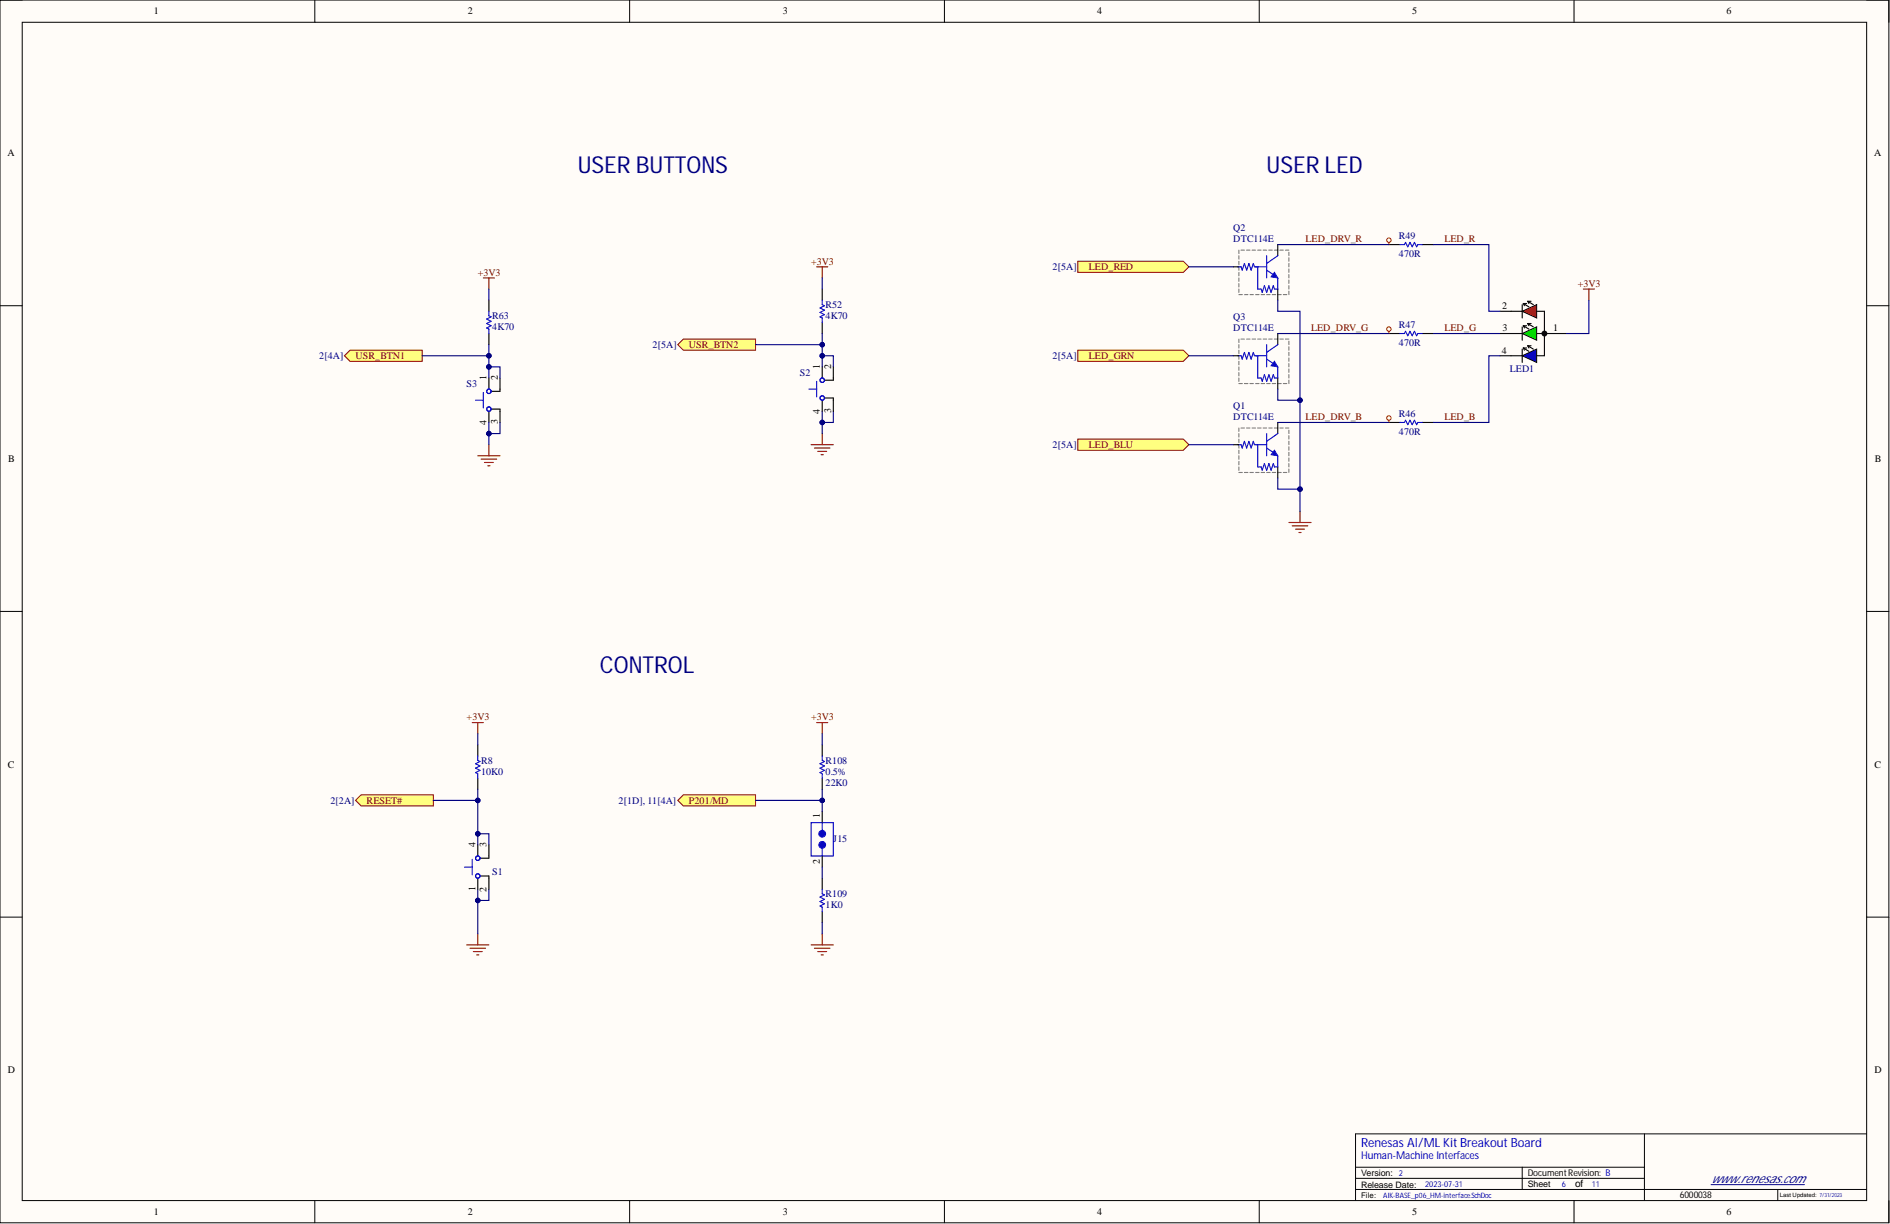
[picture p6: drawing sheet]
<svg xmlns="http://www.w3.org/2000/svg" width="431mm" height="279mm" viewBox="0 0 431 279" stroke-linecap="round" stroke-linejoin="round" font-family="sans-serif">
<defs><g id="words">
<g font-size="5.3" fill="#000080">
<text x="131.9" y="39.5">USER BUTTONS</text>
<text x="289.2" y="39.5">USER LED</text>
<text x="137" y="153.7">CONTROL</text>
</g>
<text font-size="2.9" fill="#00f" x="310.7" y="261.9">RenesasAI/MLKit Breakout Board</text>
<text font-size="2.9" fill="#000080" x="390.6" y="270.1">www.renesas.com</text>
<text font-size="2.5" fill="#00f" x="310.7" y="264.5">Human-MachineInterfaces</text>
<g font-size="2.3">
<text x="35.1" y="3.3">1</text>
<text x="106.8" y="3.3">2</text>
<text x="178.7" y="3.3">3</text>
<text x="250.4" y="3.3">4</text>
<text x="322.4" y="3.3">5</text>
<text x="394.2" y="3.3">6</text>
<text x="1.7" y="35.7">A</text>
<text x="427.8" y="35.7">A</text>
<text x="342.9" y="70.6">2</text>
<text x="343" y="75.6">3</text>
<text x="354.6" y="75.6">1</text>
<text x="342.8" y="80.7">4</text>
<text x="111.1" y="86.8" transform="rotate(-90 111.1 86.8)">1</text>
<text x="113.6" y="86.8" transform="rotate(-90 113.6 86.8)">2</text>
<text x="187.2" y="84.3" transform="rotate(-90 187.2 84.3)">1</text>
<text x="189.7" y="84.3" transform="rotate(-90 189.7 84.3)">2</text>
<text x="187.2" y="94.5" transform="rotate(-90 187.2 94.5)">4</text>
<text x="189.7" y="94.3" transform="rotate(-90 189.7 94.3)">3</text>
<text x="111.1" y="97" transform="rotate(-90 111.1 97)">4</text>
<text x="113.6" y="96.9" transform="rotate(-90 113.6 96.9)">3</text>
<text x="1.9" y="105.5">B</text>
<text x="428" y="105.5">B</text>
<text x="1.8" y="175.3">C</text>
<text x="427.9" y="175.3">C</text>
<text x="187.2" y="186.8" transform="rotate(-90 187.2 186.8)">1</text>
<text x="108.6" y="193.4" transform="rotate(-90 108.6 193.4)">4</text>
<text x="111.1" y="193.4" transform="rotate(-90 111.1 193.4)">3</text>
<text x="187.2" y="197.2" transform="rotate(-90 187.2 197.2)">2</text>
<text x="108.6" y="203.3" transform="rotate(-90 108.6 203.3)">1</text>
<text x="111.1" y="203.5" transform="rotate(-90 111.1 203.5)">2</text>
<text x="1.8" y="245">D</text>
<text x="427.9" y="245">D</text>
<text x="359.6" y="271">of</text>
<text x="35.1" y="277.4">1</text>
<text x="106.8" y="277.4">2</text>
<text x="178.7" y="277.4">3</text>
<text x="250.4" y="277.4">4</text>
<text x="322.4" y="277.4">5</text>
<text x="394.2" y="277.4">6</text>
</g>
<g font-size="2.3" fill="#000080">
<text x="281.5" y="52.8">Q2</text>
<text x="281.5" y="55.3">DTC114E</text>
<text x="319.3" y="58.6">470R</text>
<text x="319.3" y="54.6">R49</text>
<text x="240.3" y="61.7">2[5A]</text>
<text x="188.5" y="70.3">R52</text>
<text x="112.4" y="75.4">4K70</text>
<text x="112.4" y="72.8">R63</text>
<text x="188.5" y="72.8">4K70</text>
<text x="281.5" y="75.6">DTC114E</text>
<text x="281.5" y="73.1">Q3</text>
<text x="319.3" y="74.9">R47</text>
<text x="72.9" y="82">2[4A]</text>
<text x="149" y="79.4">2[5A]</text>
<text x="240.3" y="82">2[5A]</text>
<text x="319.3" y="78.9">470R</text>
<text x="106.5" y="88.3">S3</text>
<text x="182.6" y="85.8">S2</text>
<text x="344.7" y="85">LED1</text>
<text x="281.5" y="95.9">DTC114E</text>
<text x="281.5" y="93.4">Q1</text>
<text x="319.3" y="95.2">R46</text>
<text x="319.3" y="99.2">470R</text>
<text x="240.3" y="102.3">2[5A]</text>
<text x="109.8" y="176.9">10K0</text>
<text x="109.8" y="174.3">R8</text>
<text x="188.5" y="176.9">0.5%</text>
<text x="188.5" y="179.4">22K0</text>
<text x="188.5" y="174.3">R108</text>
<text x="75.4" y="183.5">2[2A]</text>
<text x="141.2" y="183.5">2[1D], 11[4A]</text>
<text x="190.2" y="192.1">J15</text>
<text x="112.4" y="199.7">S1</text>
<text x="188.5" y="207.3">1K0</text>
<text x="188.5" y="204.8">R109</text>
</g>
<g font-size="2.3" fill="#800000">
<text x="298" y="55.3">LED_DRV_R</text>
<text x="329.7" y="55.3">LED_R</text>
<text x="109.1" y="62.9">+3V3</text>
<text x="185.2" y="60.4">+3V3</text>
<text x="248.6" y="61.7">LED_RED</text>
<text x="360.2" y="65.5">+3V3</text>
<text x="299.3" y="75.6">LED_DRV_G</text>
<text x="329.7" y="75.6">LED_G</text>
<text x="81.2" y="82">USR_BTN1</text>
<text x="157.3" y="79.4">USR_BTN2</text>
<text x="248.6" y="82">LED_GRN</text>
<text x="298" y="95.9">LED_DRV_B</text>
<text x="329.7" y="95.9">LED_B</text>
<text x="248.6" y="102.3">LED_BLU</text>
<text x="106.5" y="164.4">+3V3</text>
<text x="185.2" y="164.4">+3V3</text>
<text x="83.7" y="183.5">RESET#</text>
<text x="157.3" y="183.5">P201/MD</text>
</g>
<g font-size="2.1">
<text x="348.8" y="268.4">DocumentRevision: B</text>
<text x="383.5" y="273.5">6000038</text>
</g>
<g font-size="2">
<text x="310.7" y="268.6">Version:</text>
<text x="310.7" y="271.1">Release Date:</text>
<text x="348.8" y="270.9">Sheet</text>
</g>
<g font-size="1.9" fill="#00f">
<text x="319.3" y="268.5">2</text>
<text x="325.3" y="271">2023-07-31</text>
<text x="356.5" y="270.9">6</text>
<text x="363.4" y="270.9">11</text>
</g>
<text font-size="1.8" x="310.7" y="273.4">File:</text>
<text font-size="1.7" fill="#00f" x="315.8" y="273.4">AIK-BASE_p06_HM-interface.SchDoc</text>
<text font-size="1.4" x="406.3" y="273.1">Last Updated: 7/31/2023</text>
</g></defs>
<path d="M0 0h431.2v279.1h-431.2z" fill-rule="evenodd" fill="#fffcf8"/>
<path d="M0 0h431.2v279.1h-431.2z" fill="none" stroke="#000" stroke-width=".23"/>
<path d="M5.1 5.1h421v269h-421z" fill-rule="evenodd" fill="#fffcf8"/>
<g fill="none" stroke="#000" stroke-width=".23">
<path d="M0 0h5.1M5.1 5.1h421v269h-421zM71.9 0v5.1M143.7 0v5.1M215.6 0v5.1M287.5 0v5.1M359.3 0v5.1M426.1 0h5.1v5.1M0 69.8h5.1M426.1 69.8h5.1M0 139.6h5.1M426.1 139.6h5.1"/>
<path d="M0 209.3h5.1M426.1 209.3h5.1M375.4 258.8v15.3M426.1 258.8h-116.7v15.3M71.9 274.1v5M143.7 274.1v5M215.6 274.1v5M287.5 274.1v5M309.4 266.4h66M309.4 271.5h116.7M309.4 269h66M347.5 266.4v5.1"/>
<path d="M359.3 274.1v5M405.8 271.5v2.6M431.2 274.1v5"/>
</g>
<path d="M390.6 270.4h21.3" fill="none" stroke="#000080" stroke-width=".23"/>
<path d="M110.3 63.4h2.6M111.6 63.4v2.6M109.1 104h5M109.8 104.8h3.6M110.6 105.6h2M111.3 106.3h.6M111.6 101.5v2.5M294.2 119.3h5.1M296.8 116.7v2.6M295 120h3.5M295.7 120.8h2.1M296.5 121.6h.5" fill="none" stroke="#800000" stroke-width=".25"/>
<path d="M291.7 55.8v2.6M317.1 55.8h2.5M324.7 55.8h2.5M111.6 68.5v2.6M111.6 76.1v2.6M281.5 60.9h1.3M317.1 76.1h2.5M324.7 76.1h2.5M317.1 96.4h2.5M324.7 96.4h2.5" fill="none" stroke="#000" stroke-width=".25"/>
<path d="M289.2 58.4v5M291.7 58.4l-2.5 1.7M319.6 55.8h1l.3-.5 .5 1 .5-1 .5 1 .5-1 .5 1 .2-.5h1.1M111.6 71.1v1l.5 .2-1 .5 1 .5-1 .6 1 .5-1 .5 .5 .2v1M282.6 60.9h.7l.3 .8 .5-1.6 .5 1.6 .5-1.6 .5 1.6 .5-1.6 .3 .8h2.8M289.2 61.7l1.5 1M319.6 76.1h1l.3-.5 .5 1 .5-1 .5 1 .5-1 .5 1 .2-.5h1.1M319.6 96.4h1l.3-.5 .5 1 .5-1 .5 1 .5-1 .5 1 .2-.5h1.1" fill="none" stroke="#00f" stroke-width=".25"/>
<g fill="none" stroke="#808080" stroke-width=".25">
<path d="M282.8 57.1v.8M282.8 58.4v.8M282.8 59.6v.8M283.3 57.1h.8M284.6 57.1h.7M285.8 57.1h.8M287.1 57.1h.8M288.4 57.1h.8M289.6 57.1h.8M290.9 57.1h.8M292.2 57.1h.8M293.4 57.1h.8"/>
<path d="M294.2 57.6v.8M294.2 58.8v.8M282.8 60.9v.8M282.8 62.2v.8M282.8 63.4v.8M282.8 64.7v.8M282.8 66v.8M282.8 67.3h.8M284.1 67.3h.8M285.3 67.3h.8M286.6 67.3h.8M287.9 67.3h.8"/>
<path d="M289.2 67.3h.7M290.4 67.3h.8M291.7 67.3h.8M293 67.3h.7M294.2 60.1v.8M294.2 61.4v.8M294.2 62.7v.7M294.2 63.9v.8M294.2 65.2v.8M294.2 66.5v.8"/>
</g>
<path d="M290.9 62.2l.8 1.2-1.5-.2z" fill="#00f"/>
<path d="M290.9 62.2l.8 1.2-1.5-.2z" fill="none" stroke="#00f" stroke-width=".23"/>
<path d="M287.1 60.9v5.1h.8l.2 .7 .5-1.5 .6 1.5 .5-1.5 .5 1.5 .5-1.5 .2 .8h.8v-2.6M289.2 78.7v5M291.7 78.7l-2.5 1.7M282.6 81.2h.7l.3 .8 .5-1.6 .5 1.6 .5-1.6 .5 1.6 .5-1.6 .3 .8h2.8M289.2 82l1.5 1" fill="none" stroke="#00f" stroke-width=".25"/>
<path d="M291.7 66v2.5M291.7 76.1v2.6M281.5 81.2h1.3" fill="none" stroke="#000" stroke-width=".25"/>
<g fill="none" stroke="#808080" stroke-width=".25">
<path d="M282.8 77.4v.8M282.8 78.7v.8M282.8 79.9v.8M283.3 77.4h.8M284.6 77.4h.7M285.8 77.4h.8M287.1 77.4h.8M288.4 77.4h.8M289.6 77.4h.8M290.9 77.4h.8M292.2 77.4h.8M293.4 77.4h.8"/>
<path d="M294.2 77.9v.8M294.2 79.1v.8M282.8 81.2v.8M282.8 82.5v.8M282.8 83.7v.8M282.8 85v.8M282.8 86.3v.8M282.8 87.6h.8M284.1 87.6h.8M285.3 87.6h.8M286.6 87.6h.8M287.9 87.6h.8"/>
<path d="M289.2 87.6h.7M290.4 87.6h.8M291.7 87.6h.8M293 87.6h.7M294.2 80.4v.8M294.2 81.7v.8M294.2 83v.7M294.2 84.2v.8M294.2 85.5v.8M294.2 86.8v.8"/>
</g>
<path d="M290.9 82.5l.8 1.2-1.5-.2z" fill="#00f"/>
<path d="M290.9 82.5l.8 1.2-1.5-.2z" fill="none" stroke="#00f" stroke-width=".23"/>
<path d="M287.1 81.2v5.1h.8l.2 .7 .5-1.5 .6 1.5 .5-1.5 .5 1.5 .5-1.5 .2 .8h.8v-2.6M289.2 99v5M291.7 99l-2.5 1.7M282.6 101.5h.7l.3 .8 .5-1.6 .5 1.6 .5-1.6 .5 1.6 .5-1.6 .3 .8h2.8M289.2 102.3l1.5 1" fill="none" stroke="#00f" stroke-width=".25"/>
<path d="M291.7 86.3v2.5M291.7 96.4v2.6M281.5 101.5h1.3" fill="none" stroke="#000" stroke-width=".25"/>
<g fill="none" stroke="#808080" stroke-width=".25">
<path d="M282.8 97.7v.8M282.8 99v.8M283.3 97.7h.8M284.6 97.7h.7M285.8 97.7h.8M287.1 97.7h.8M288.4 97.7h.8M289.6 97.7h.8M290.9 97.7h.8M292.2 97.7h.8M293.4 97.7h.8M294.2 98.2v.8"/>
<path d="M294.2 99.4v.8M282.8 100.2v.8M282.8 101.5v.8M282.8 102.8v.8M282.8 104v.8M282.8 105.3v.8M282.8 106.6v.8M282.8 107.9h.8M284.1 107.9h.8M285.3 107.9h.8M286.6 107.9h.8M287.9 107.9h.8"/>
<path d="M289.2 107.9h.7M290.4 107.9h.8M291.7 107.9h.8M293 107.9h.7M294.2 100.7v.8M294.2 102v.8M294.2 103.3v.7M294.2 104.5v.8M294.2 105.8v.8M294.2 107.1v.8"/>
</g>
<path d="M290.9 102.8l.8 1.2-1.5-.2z" fill="#00f"/>
<path d="M290.9 102.8l.8 1.2-1.5-.2z" fill="none" stroke="#00f" stroke-width=".23"/>
<path d="M187.7 68.5v1l.5 .3-1 .5 1 .5-1 .5 1 .5-1 .5 .5 .3v1M287.1 101.5v5.1h.8l.2 .7 .5-1.5 .6 1.5 .5-1.5 .5 1.5 .5-1.5 .2 .8h.8v-2.6" fill="none" stroke="#00f" stroke-width=".25"/>
<path d="M187.7 66v2.5M187.7 73.6v2.5M291.7 106.6v2.5" fill="none" stroke="#000" stroke-width=".25"/>
<g fill="none" stroke="#f00" stroke-width=".23">
<path d="M317.1 55.3v.5M317.1 75.6v.5M317.1 95.9v.5"/>
<circle cx="317.1" cy="54.8" r=".51"/>
<circle cx="317.1" cy="75.1" r=".51"/>
<circle cx="317.1" cy="95.4" r=".51"/>
</g>
<path d="M186.4 60.9h2.6M187.7 60.9v2.5" fill="none" stroke="#800000" stroke-width=".25"/>
<path d="M79.9 79.9h16.5v2.6h-16.5l-1.3-1.3z" fill-rule="evenodd" fill="#ffff80"/>
<path d="M79.9 79.9h16.5v2.6h-16.5l-1.3-1.3z" fill="none" stroke="#800000" stroke-width=".23"/>
<path d="M156 77.4h16.5v2.5h-16.5l-1.3-1.2z" fill-rule="evenodd" fill="#ffff80"/>
<path d="M156 77.4h16.5v2.5h-16.5l-1.3-1.2z" fill="none" stroke="#800000" stroke-width=".23"/>
<path d="M345 71.1h3M347.5 69.5v3.1M350.5 71.1h2.1v10.1h-2.6M352.6 76.1h5M342.4 81.2h2.6" fill="none" stroke="#000" stroke-width=".25"/>
<path d="M347.5 71.1l3.3-1.6v3.1z" fill="#f00"/>
<path d="M347.5 71.1l3.3-1.6v3.1z" fill="none" stroke="#000" stroke-width=".23"/>
<path d="M342.4 76.1h5.6M342.4 71.1h2.6M347.5 74.6v3.1M350 76.1h2.6" fill="none" stroke="#000" stroke-width=".25"/>
<path d="M347.5 76.1l3.3-1.5v3.1z" fill="#0f0"/>
<path d="M347.5 76.1l3.3-1.5v3.1z" fill="none" stroke="#000" stroke-width=".23"/>
<path d="M347.5 79.7v3M345 81.2h3" fill="none" stroke="#000" stroke-width=".25"/>
<path d="M347.5 81.2l3.3-1.5v3z" fill="#00f"/>
<path d="M347.5 81.2l3.3-1.5v3z" fill="none" stroke="#000" stroke-width=".23"/>
<g fill="none" stroke="#000" stroke-width=".25">
<path d="M347.7 79.4l1.3 .8M347.7 79.4l.3 .5M347.7 79.4h.8M347.7 74.4l1.3 .7M347.7 74.4l.3 .5M347.7 74.4h.8M347.7 69.3l1.3 .7M347.7 69.3l.3 .5M347.7 69.3h.8M348.8 78.9l1.2 .8M348.8 78.9l.2 .5M348.8 78.9h.7"/>
<path d="M348.8 73.9l1.2 .7M348.8 73.9l.2 .5M348.8 73.9h.7M348.8 68.8l1.2 .7M348.8 68.8l.2 .5M348.8 68.8h.7"/>
</g>
<circle cx="352.6" cy="76.1" r=".25" fill="none" stroke="#000" stroke-width=".76"/>
<path d="M361.4 66h2.6M362.7 66v2.5" fill="none" stroke="#800000" stroke-width=".25"/>
<path d="M246 59.6h24.1l1.3 1.3-1.3 1.3h-24.1z" fill-rule="evenodd" fill="#ffff80"/>
<path d="M246 59.6h24.1l1.3 1.3-1.3 1.3h-24.1z" fill="none" stroke="#800000" stroke-width=".23"/>
<path d="M246 79.9h24.1l1.3 1.3-1.3 1.3h-24.1z" fill-rule="evenodd" fill="#ffff80"/>
<path d="M246 79.9h24.1l1.3 1.3-1.3 1.3h-24.1z" fill="none" stroke="#800000" stroke-width=".23"/>
<path d="M246 100.2h24.1l1.3 1.3-1.3 1.3h-24.1z" fill-rule="evenodd" fill="#ffff80"/>
<path d="M246 100.2h24.1l1.3 1.3-1.3 1.3h-24.1z" fill="none" stroke="#800000" stroke-width=".23"/>
<path d="M185.2 187.8h5v7.6h-5zM187.7 193.6v1.8" fill="none" stroke="#00f" stroke-width=".25"/>
<circle cx="187.7" cy="192.9" r=".76" fill="#00f"/>
<g fill="none" stroke="#00f" stroke-width=".25">
<path d="M187.7 187.8v1.8"/>
<circle cx="187.7" cy="192.9" r=".76"/>
</g>
<circle cx="187.7" cy="190.3" r=".76" fill="#00f"/>
<g fill="none" stroke="#00f" stroke-width=".25">
<path d="M187.7 172.6v1l.5 .2-1 .5 1 .5-1 .5 1 .6-1 .5 .5 .2v1M187.7 203v1l.5 .3-1 .5 1 .5-1 .5 1 .5-1 .5 .5 .3v1"/>
<circle cx="187.7" cy="190.3" r=".76"/>
</g>
<path d="M187.7 170v2.6M187.7 177.6v2.6M187.7 185.2v2.6M187.7 195.4v2.5M187.7 200.5v2.5M187.7 208.1v2.5" fill="none" stroke="#000" stroke-width=".25"/>
<path d="M187.7 99v2.5M185.2 101.5h5M185.9 102.3h3.6M186.7 103h2M187.4 103.8h.5M186.4 164.9h2.6M187.7 164.9v2.6M185.2 215.7h5M185.9 216.5h3.6M186.7 217.2h2M187.4 218h.5M187.7 213.2v2.5" fill="none" stroke="#800000" stroke-width=".25"/>
<path d="M156 181.4h16.5v2.6h-16.5l-1.3-1.3z" fill-rule="evenodd" fill="#ffff80"/>
<path d="M156 181.4h16.5v2.6h-16.5l-1.3-1.3z" fill="none" stroke="#800000" stroke-width=".23"/>
<path d="M109.1 170v2.6M109.1 177.6v2.6" fill="none" stroke="#000" stroke-width=".25"/>
<path d="M109.1 172.6v1l.5 .2-1 .5 1 .5-1 .5 1 .6-1 .5 .5 .2v1" fill="none" stroke="#00f" stroke-width=".25"/>
<path d="M107.8 164.9h2.5M109.1 164.9v2.6M106.5 215.7h5.1M107.3 216.5h3.5M108.1 217.2h2M108.8 218h.5M109.1 213.2v2.5" fill="none" stroke="#800000" stroke-width=".25"/>
<path d="M82.4 181.4h16.5v2.6h-16.5l-1.2-1.3z" fill-rule="evenodd" fill="#ffff80"/>
<path d="M82.4 181.4h16.5v2.6h-16.5l-1.2-1.3z" fill="none" stroke="#800000" stroke-width=".23"/>
<path d="M111.6 86.3v2.5M111.6 93.9v2.5M112.1 93.4h2v3M114.1 86.3v3h-2" fill="none" stroke="#000" stroke-width=".25"/>
<g fill="none" stroke="#00f" stroke-width=".25">
<path d="M108.6 91.4h1.7M110.3 89.6v3.5"/>
<circle cx="111.6" cy="93.4" r=".51"/>
<circle cx="111.6" cy="89.3" r=".51"/>
</g>
<path d="M96.4 81.2h15.2" fill="none" stroke="#000080" stroke-width=".25"/>
<circle cx="111.6" cy="81.2" r=".51" fill="#000080"/>
<circle cx="111.6" cy="81.2" r=".51" fill="none" stroke="#000080" stroke-width=".23"/>
<path d="M111.6 83.7h2.5v2.6" fill="none" stroke="#000080" stroke-width=".25"/>
<circle cx="111.6" cy="83.7" r=".51" fill="#000080"/>
<circle cx="111.6" cy="83.7" r=".51" fill="none" stroke="#000080" stroke-width=".23"/>
<path d="M271.4 60.9h10.1M271.4 81.2h10.1M271.4 101.5h10.1M291.7 109.1v2.6h5.1" fill="none" stroke="#000080" stroke-width=".25"/>
<circle cx="296.8" cy="111.7" r=".51" fill="#000080"/>
<circle cx="296.8" cy="111.7" r=".51" fill="none" stroke="#000080" stroke-width=".23"/>
<path d="M291.7 88.8v2.6h5.1M291.7 96.4h25.4" fill="none" stroke="#000080" stroke-width=".25"/>
<circle cx="296.8" cy="91.4" r=".51" fill="#000080"/>
<circle cx="296.8" cy="91.4" r=".51" fill="none" stroke="#000080" stroke-width=".23"/>
<path d="M291.7 68.5v2.6h5.1v45.6M291.7 76.1h25.4" fill="none" stroke="#000080" stroke-width=".25"/>
<circle cx="296.8" cy="91.4" r=".51" fill="#000080"/>
<circle cx="296.8" cy="91.4" r=".51" fill="none" stroke="#000080" stroke-width=".23"/>
<circle cx="296.8" cy="111.7" r=".51" fill="#000080"/>
<circle cx="296.8" cy="111.7" r=".51" fill="none" stroke="#000080" stroke-width=".23"/>
<path d="M291.7 55.8h25.4M111.6 66v2.5M172.5 78.7h15.2M327.2 76.1h15.2" fill="none" stroke="#000080" stroke-width=".25"/>
<circle cx="187.7" cy="78.7" r=".51" fill="#000080"/>
<circle cx="187.7" cy="78.7" r=".51" fill="none" stroke="#000080" stroke-width=".23"/>
<path d="M187.7 81.2h2.5v2.5" fill="none" stroke="#000080" stroke-width=".25"/>
<circle cx="187.7" cy="81.2" r=".51" fill="#000080"/>
<circle cx="187.7" cy="81.2" r=".51" fill="none" stroke="#000080" stroke-width=".23"/>
<path d="M187.7 76.1v7.6" fill="none" stroke="#000080" stroke-width=".25"/>
<circle cx="187.7" cy="78.7" r=".51" fill="#000080"/>
<circle cx="187.7" cy="78.7" r=".51" fill="none" stroke="#000080" stroke-width=".23"/>
<circle cx="187.7" cy="81.2" r=".51" fill="#000080"/>
<circle cx="187.7" cy="81.2" r=".51" fill="none" stroke="#000080" stroke-width=".23"/>
<path d="M327.2 55.8h12.7v15.3h2.5M187.7 63.4v2.6M362.7 68.5v7.6h-5.1M114.1 96.4v2.6h-2.5M342.4 81.2h-2.5v15.2h-12.7M187.7 197.9v2.6M187.7 210.6v2.6" fill="none" stroke="#000080" stroke-width=".25"/>
<circle cx="111.6" cy="99" r=".51" fill="#000080"/>
<circle cx="111.6" cy="99" r=".51" fill="none" stroke="#000080" stroke-width=".23"/>
<path d="M187.7 93.9v5.1" fill="none" stroke="#000080" stroke-width=".25"/>
<circle cx="187.7" cy="96.4" r=".51" fill="#000080"/>
<circle cx="187.7" cy="96.4" r=".51" fill="none" stroke="#000080" stroke-width=".23"/>
<path d="M190.2 93.9v2.5h-2.5" fill="none" stroke="#000080" stroke-width=".25"/>
<circle cx="187.7" cy="96.4" r=".51" fill="#000080"/>
<circle cx="187.7" cy="96.4" r=".51" fill="none" stroke="#000080" stroke-width=".23"/>
<path d="M109.1 167.5v2.5M111.6 203v2.5h-2.5" fill="none" stroke="#000080" stroke-width=".25"/>
<circle cx="109.1" cy="205.5" r=".51" fill="#000080"/>
<circle cx="109.1" cy="205.5" r=".51" fill="none" stroke="#000080" stroke-width=".23"/>
<path d="M109.1 190.3h2.5v2.6" fill="none" stroke="#000080" stroke-width=".25"/>
<circle cx="109.1" cy="190.3" r=".51" fill="#000080"/>
<circle cx="109.1" cy="190.3" r=".51" fill="none" stroke="#000080" stroke-width=".23"/>
<path d="M98.9 182.7h10.2" fill="none" stroke="#000080" stroke-width=".25"/>
<circle cx="109.1" cy="182.7" r=".51" fill="#000080"/>
<circle cx="109.1" cy="182.7" r=".51" fill="none" stroke="#000080" stroke-width=".23"/>
<path d="M172.5 182.7h15.2" fill="none" stroke="#000080" stroke-width=".25"/>
<circle cx="187.7" cy="182.7" r=".51" fill="#000080"/>
<circle cx="187.7" cy="182.7" r=".51" fill="none" stroke="#000080" stroke-width=".23"/>
<path d="M187.7 180.2v5" fill="none" stroke="#000080" stroke-width=".25"/>
<circle cx="187.7" cy="182.7" r=".51" fill="#000080"/>
<circle cx="187.7" cy="182.7" r=".51" fill="none" stroke="#000080" stroke-width=".23"/>
<path d="M187.7 167.5v2.5M109.1 203v10.2" fill="none" stroke="#000080" stroke-width=".25"/>
<circle cx="109.1" cy="205.5" r=".51" fill="#000080"/>
<circle cx="109.1" cy="205.5" r=".51" fill="none" stroke="#000080" stroke-width=".23"/>
<path d="M109.1 180.2v12.7" fill="none" stroke="#000080" stroke-width=".25"/>
<circle cx="109.1" cy="182.7" r=".51" fill="#000080"/>
<circle cx="109.1" cy="182.7" r=".51" fill="none" stroke="#000080" stroke-width=".23"/>
<circle cx="109.1" cy="190.3" r=".51" fill="#000080"/>
<circle cx="109.1" cy="190.3" r=".51" fill="none" stroke="#000080" stroke-width=".23"/>
<path d="M111.6 96.4v5.1" fill="none" stroke="#000080" stroke-width=".25"/>
<circle cx="111.6" cy="99" r=".51" fill="#000080"/>
<circle cx="111.6" cy="99" r=".51" fill="none" stroke="#000080" stroke-width=".23"/>
<path d="M111.6 78.7v7.6" fill="none" stroke="#000080" stroke-width=".25"/>
<circle cx="111.6" cy="81.2" r=".51" fill="#000080"/>
<circle cx="111.6" cy="81.2" r=".51" fill="none" stroke="#000080" stroke-width=".23"/>
<circle cx="111.6" cy="83.7" r=".51" fill="#000080"/>
<circle cx="111.6" cy="83.7" r=".51" fill="none" stroke="#000080" stroke-width=".23"/>
<path d="M187.7 83.7v2.6M187.7 91.4v2.5M188.2 90.9h2v3M190.2 83.7v3.1h-2M109.1 192.9v2.5M109.6 200h2v3M111.6 192.9v3h-2M109.1 200.5v2.5" fill="none" stroke="#000" stroke-width=".25"/>
<g fill="none" stroke="#00f" stroke-width=".25">
<path d="M184.7 88.8h1.7M186.4 87v3.6M106 197.9h1.8M107.8 196.2v3.5"/>
<circle cx="187.7" cy="90.9" r=".51"/>
<circle cx="187.7" cy="86.8" r=".51"/>
<circle cx="109.1" cy="195.9" r=".51"/>
<circle cx="109.1" cy="200" r=".51"/>
</g>
<use href="#words"/>
</svg>
